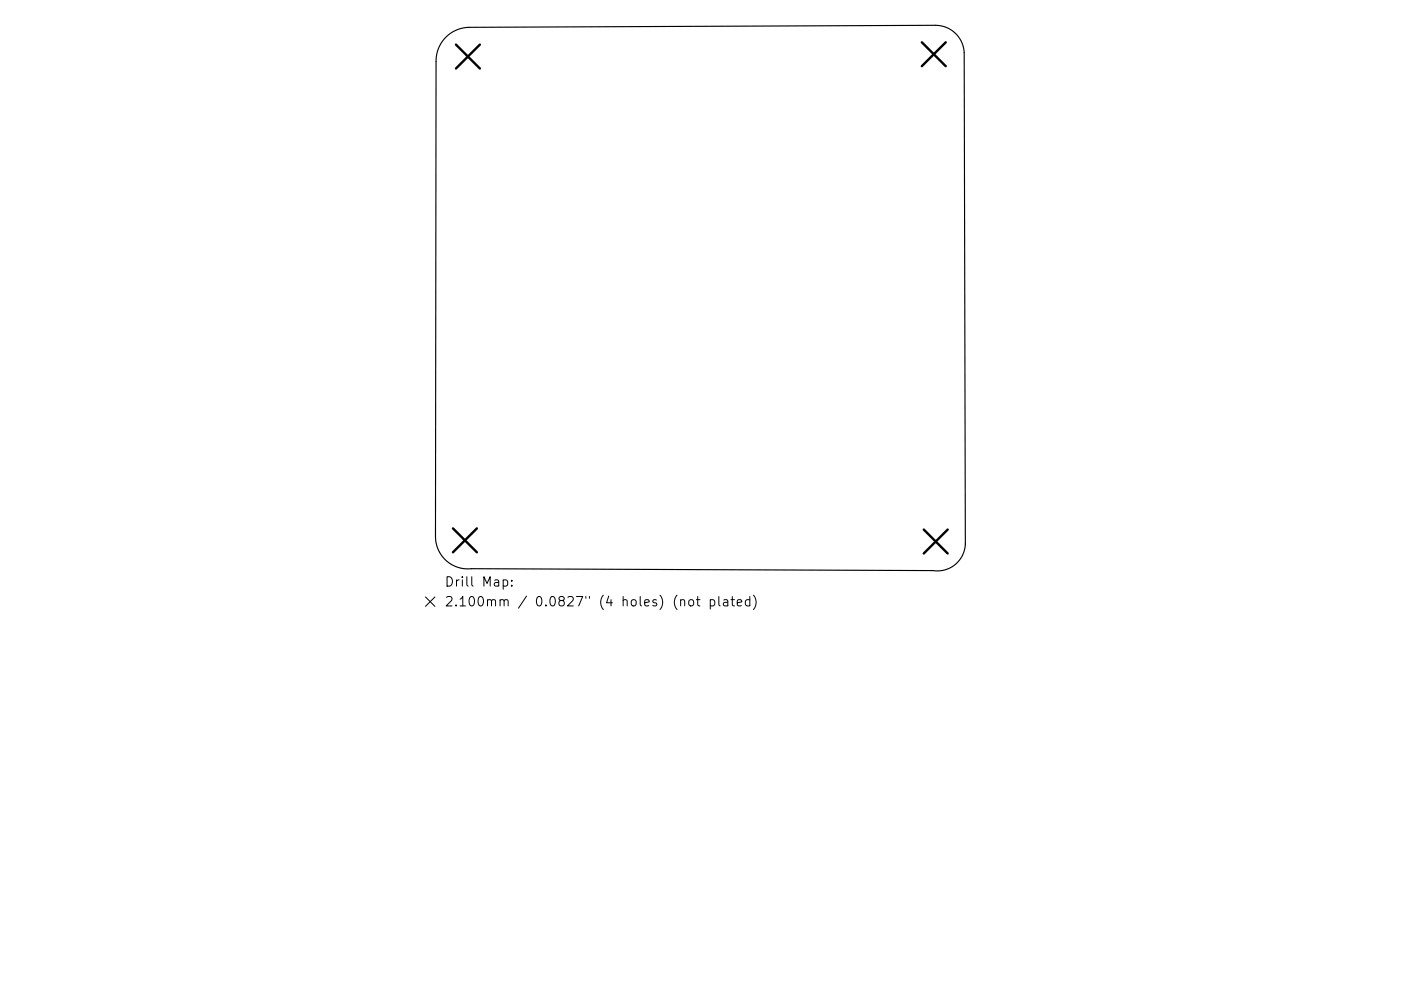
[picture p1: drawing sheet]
<svg xmlns="http://www.w3.org/2000/svg" width="297mm" height="210mm" viewBox="0 0 297 210" stroke-linecap="round" stroke-linejoin="round" font-family="sans-serif">
<defs><g id="words">
<g font-size="2.8">
<text x="94.2" y="124.5">Drill Map:</text>
<text x="94.2" y="128.7">2.100mm / 0.0827&quot; (4 holes) (not plated)</text>
</g>
</g></defs>
<path d="M94.5 7.9a7.1 7.1 0 0 1 5.1-2.1l98.7-.4a6.1 6.1 0 0 1 6.1 5.7l.3 104.3a5.9 5.9 0 0 1-6.9 5.7l-97.9-.4a6.9 6.9 0 0 1-7.6-6.8l.2-100.9a7.1 7.1 0 0 1 2-5.1z" fill="none" stroke="#000" stroke-width=".24"/>
<path d="M96.7 9.5l5 5M101.7 9.5l-5 5M195.4 9l5.1 5M200.5 9l-5.1 5M96 112.1l5.1 5.1M101.1 112.1l-5.1 5.1M195.9 112.4l5 5M200.9 112.4l-5 5" fill="none" stroke="#000" stroke-width=".51"/>
<g fill="none" stroke="#000" stroke-width=".21">
<path d="M90.2 126.7l2 2M92.2 126.7l-2 2M106.7 123.1l.6-.1 .3 .4v.6l-.1 .3h-.8M108.5 124.2v.2M108.5 123.1v.2M144.3 127.4l.3-.2 .5 .1 .1 1.3M146.1 127.4l.3-.2a.54 .54 0 0 1 .7 .4v.6a.54 .54 0 0 1-.6 .4 .54 .54 0 0 1-.5-.4zM147.6 127.2h.8M147.9 126.6v1.7l.1 .2 .4 .1M150.6 127.3l.6-.1 .3 .4v.6l-.1 .3h-.8M150.6 127.2v2M152.4 126.6v1.7l.3 .3"/>
<path d="M153.5 127.3h.7l.1 1.3M154.3 127.7l-.7 .1a.39 .39 0 0 0-.3 .4 .39 .39 0 0 0 .3 .4l.7-.1M155 127.2h.7M155.3 126.6v1.7l.1 .2 .3 .1M156.3 127.9l1-.2-.1-.4-.6-.1-.3 .3 .1 1h.8M159 127.3l-.6-.1-.4 .4v.6l.2 .3h.8M159 126.6v2M159.7 126.3a2.29 2.29 0 0 1 0 3"/>
</g>
<use href="#words"/>
</svg>
